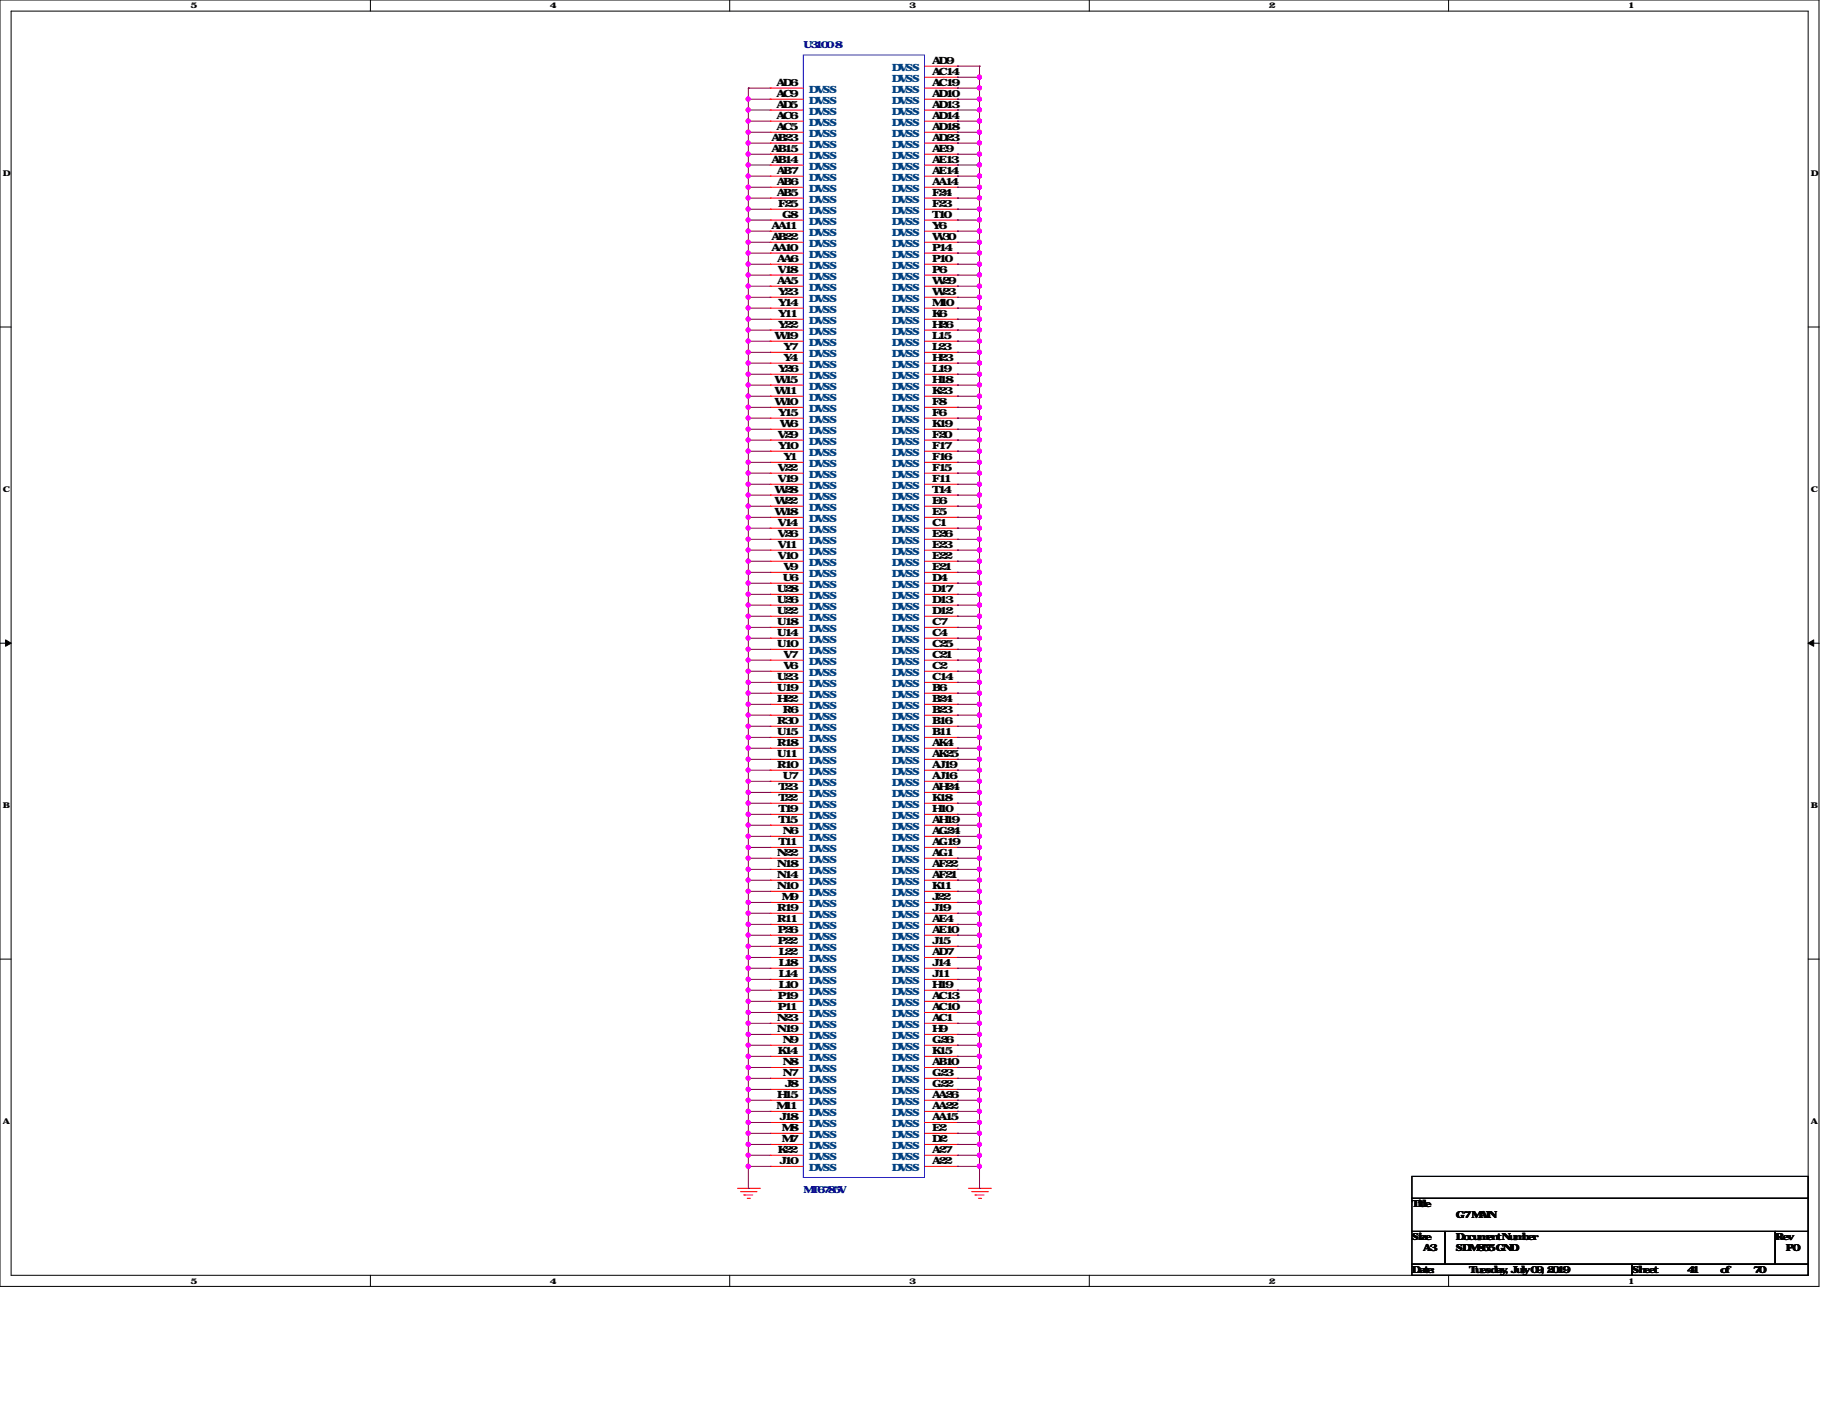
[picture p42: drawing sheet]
<svg xmlns="http://www.w3.org/2000/svg" width="279mm" height="216mm" viewBox="0 0 279 216" stroke-linecap="round" stroke-linejoin="round" font-family="sans-serif">
<defs><g id="words">
<g font-size="1.5" fill="#000080">
<text x="122.4" y="7.2">U3100-8</text>
<text x="122.4" y="181.7">MT6785V</text>
</g>
<g font-size="1.5" fill="#004080">
<text x="135.8" y="10.8">DVSS</text>
<text x="123.2" y="15.8">DVSS</text>
<text x="123.2" y="17.5">DVSS</text>
<text x="123.2" y="14.1">DVSS</text>
<text x="135.8" y="12.5">DVSS</text>
<text x="135.8" y="14.1">DVSS</text>
<text x="135.8" y="15.8">DVSS</text>
<text x="135.8" y="17.5">DVSS</text>
<text x="123.2" y="22.5">DVSS</text>
<text x="123.2" y="20.9">DVSS</text>
<text x="123.2" y="19.2">DVSS</text>
<text x="135.8" y="19.2">DVSS</text>
<text x="135.8" y="20.9">DVSS</text>
<text x="135.8" y="22.5">DVSS</text>
<text x="123.2" y="29.3">DVSS</text>
<text x="123.2" y="27.6">DVSS</text>
<text x="123.2" y="25.9">DVSS</text>
<text x="123.2" y="24.2">DVSS</text>
<text x="135.8" y="29.3">DVSS</text>
<text x="135.8" y="24.2">DVSS</text>
<text x="135.8" y="25.9">DVSS</text>
<text x="135.8" y="27.6">DVSS</text>
<text x="123.2" y="35.9">DVSS</text>
<text x="123.2" y="34.2">DVSS</text>
<text x="123.2" y="32.6">DVSS</text>
<text x="123.2" y="30.9">DVSS</text>
<text x="135.8" y="35.9">DVSS</text>
<text x="135.8" y="34.2">DVSS</text>
<text x="135.8" y="32.6">DVSS</text>
<text x="135.8" y="30.9">DVSS</text>
<text x="123.2" y="41">DVSS</text>
<text x="123.2" y="39.3">DVSS</text>
<text x="123.2" y="37.6">DVSS</text>
<text x="135.8" y="41">DVSS</text>
<text x="135.8" y="39.3">DVSS</text>
<text x="135.8" y="37.6">DVSS</text>
<text x="123.2" y="47.7">DVSS</text>
<text x="123.2" y="46">DVSS</text>
<text x="123.2" y="44.3">DVSS</text>
<text x="123.2" y="42.6">DVSS</text>
<text x="135.8" y="47.7">DVSS</text>
<text x="135.8" y="46">DVSS</text>
<text x="135.8" y="44.3">DVSS</text>
<text x="135.8" y="42.6">DVSS</text>
<text x="123.2" y="52.7">DVSS</text>
<text x="123.2" y="49.4">DVSS</text>
<text x="123.2" y="51">DVSS</text>
<text x="135.8" y="52.7">DVSS</text>
<text x="135.8" y="51">DVSS</text>
<text x="135.8" y="49.4">DVSS</text>
<text x="123.2" y="59.4">DVSS</text>
<text x="123.2" y="57.7">DVSS</text>
<text x="123.2" y="56">DVSS</text>
<text x="123.2" y="54.4">DVSS</text>
<text x="135.8" y="57.7">DVSS</text>
<text x="135.8" y="59.4">DVSS</text>
<text x="135.8" y="56">DVSS</text>
<text x="135.8" y="54.4">DVSS</text>
<text x="123.2" y="64.4">DVSS</text>
<text x="123.2" y="62.8">DVSS</text>
<text x="123.2" y="61.1">DVSS</text>
<text x="135.8" y="64.4">DVSS</text>
<text x="135.8" y="62.8">DVSS</text>
<text x="135.8" y="61.1">DVSS</text>
<text x="123.2" y="71.2">DVSS</text>
<text x="123.2" y="69.5">DVSS</text>
<text x="123.2" y="67.8">DVSS</text>
<text x="123.2" y="66.1">DVSS</text>
<text x="135.8" y="71.2">DVSS</text>
<text x="135.8" y="69.5">DVSS</text>
<text x="135.8" y="67.8">DVSS</text>
<text x="135.8" y="66.1">DVSS</text>
<text x="123.2" y="77.9">DVSS</text>
<text x="123.2" y="76.2">DVSS</text>
<text x="123.2" y="74.5">DVSS</text>
<text x="123.2" y="72.8">DVSS</text>
<text x="135.8" y="77.9">DVSS</text>
<text x="135.8" y="74.5">DVSS</text>
<text x="135.8" y="72.8">DVSS</text>
<text x="135.8" y="76.2">DVSS</text>
<text x="123.2" y="82.9">DVSS</text>
<text x="123.2" y="81.2">DVSS</text>
<text x="123.2" y="79.5">DVSS</text>
<text x="135.8" y="82.9">DVSS</text>
<text x="135.8" y="81.2">DVSS</text>
<text x="135.8" y="79.5">DVSS</text>
<text x="123.2" y="89.6">DVSS</text>
<text x="123.2" y="87.9">DVSS</text>
<text x="123.2" y="86.2">DVSS</text>
<text x="123.2" y="84.5">DVSS</text>
<text x="135.8" y="89.6">DVSS</text>
<text x="135.8" y="87.9">DVSS</text>
<text x="135.8" y="86.2">DVSS</text>
<text x="135.8" y="84.5">DVSS</text>
<text x="123.2" y="94.6">DVSS</text>
<text x="123.2" y="92.9">DVSS</text>
<text x="123.2" y="91.3">DVSS</text>
<text x="135.8" y="94.6">DVSS</text>
<text x="135.8" y="92.9">DVSS</text>
<text x="135.8" y="91.3">DVSS</text>
<text x="123.2" y="101.3">DVSS</text>
<text x="123.2" y="99.7">DVSS</text>
<text x="123.2" y="98">DVSS</text>
<text x="123.2" y="96.3">DVSS</text>
<text x="135.8" y="101.3">DVSS</text>
<text x="135.8" y="99.7">DVSS</text>
<text x="135.8" y="98">DVSS</text>
<text x="135.8" y="96.3">DVSS</text>
<text x="123.2" y="106.3">DVSS</text>
<text x="123.2" y="104.7">DVSS</text>
<text x="123.2" y="103">DVSS</text>
<text x="135.8" y="104.7">DVSS</text>
<text x="135.8" y="103">DVSS</text>
<text x="135.8" y="106.3">DVSS</text>
<text x="123.2" y="113.1">DVSS</text>
<text x="123.2" y="111.4">DVSS</text>
<text x="123.2" y="109.7">DVSS</text>
<text x="123.2" y="108">DVSS</text>
<text x="135.8" y="113.1">DVSS</text>
<text x="135.8" y="111.4">DVSS</text>
<text x="135.8" y="109.7">DVSS</text>
<text x="135.8" y="108">DVSS</text>
<text x="123.2" y="119.8">DVSS</text>
<text x="123.2" y="118.1">DVSS</text>
<text x="123.2" y="116.4">DVSS</text>
<text x="123.2" y="114.7">DVSS</text>
<text x="135.8" y="119.8">DVSS</text>
<text x="135.8" y="118.1">DVSS</text>
<text x="135.8" y="116.4">DVSS</text>
<text x="135.8" y="114.7">DVSS</text>
<text x="123.2" y="124.8">DVSS</text>
<text x="123.2" y="123.1">DVSS</text>
<text x="123.2" y="121.5">DVSS</text>
<text x="135.8" y="124.8">DVSS</text>
<text x="135.8" y="123.1">DVSS</text>
<text x="135.8" y="121.5">DVSS</text>
<text x="123.2" y="131.5">DVSS</text>
<text x="123.2" y="129.8">DVSS</text>
<text x="123.2" y="128.1">DVSS</text>
<text x="123.2" y="126.4">DVSS</text>
<text x="135.8" y="131.5">DVSS</text>
<text x="135.8" y="129.8">DVSS</text>
<text x="135.8" y="128.1">DVSS</text>
<text x="135.8" y="126.4">DVSS</text>
<text x="123.2" y="136.5">DVSS</text>
<text x="123.2" y="134.8">DVSS</text>
<text x="123.2" y="133.2">DVSS</text>
<text x="135.8" y="136.5">DVSS</text>
<text x="135.8" y="134.8">DVSS</text>
<text x="135.8" y="133.2">DVSS</text>
<text x="123.2" y="143.2">DVSS</text>
<text x="123.2" y="141.6">DVSS</text>
<text x="123.2" y="139.9">DVSS</text>
<text x="123.2" y="138.2">DVSS</text>
<text x="135.8" y="141.6">DVSS</text>
<text x="135.8" y="139.9">DVSS</text>
<text x="135.8" y="138.2">DVSS</text>
<text x="135.8" y="143.2">DVSS</text>
<text x="123.2" y="149.9">DVSS</text>
<text x="123.2" y="148.3">DVSS</text>
<text x="123.2" y="146.6">DVSS</text>
<text x="123.2" y="144.9">DVSS</text>
<text x="135.8" y="149.9">DVSS</text>
<text x="135.8" y="148.3">DVSS</text>
<text x="135.8" y="146.6">DVSS</text>
<text x="135.8" y="144.9">DVSS</text>
<text x="123.2" y="155">DVSS</text>
<text x="123.2" y="153.3">DVSS</text>
<text x="123.2" y="151.6">DVSS</text>
<text x="135.8" y="153.3">DVSS</text>
<text x="135.8" y="151.6">DVSS</text>
<text x="135.8" y="155">DVSS</text>
<text x="123.2" y="161.7">DVSS</text>
<text x="123.2" y="160">DVSS</text>
<text x="123.2" y="158.3">DVSS</text>
<text x="123.2" y="156.6">DVSS</text>
<text x="135.8" y="160">DVSS</text>
<text x="135.8" y="158.3">DVSS</text>
<text x="135.8" y="156.6">DVSS</text>
<text x="135.8" y="161.7">DVSS</text>
<text x="123.2" y="166.7">DVSS</text>
<text x="123.2" y="165">DVSS</text>
<text x="123.2" y="163.4">DVSS</text>
<text x="135.8" y="166.7">DVSS</text>
<text x="135.8" y="165">DVSS</text>
<text x="135.8" y="163.4">DVSS</text>
<text x="123.2" y="173.4">DVSS</text>
<text x="123.2" y="171.7">DVSS</text>
<text x="123.2" y="170.1">DVSS</text>
<text x="123.2" y="168.4">DVSS</text>
<text x="135.8" y="173.4">DVSS</text>
<text x="135.8" y="171.7">DVSS</text>
<text x="135.8" y="170.1">DVSS</text>
<text x="135.8" y="168.4">DVSS</text>
<text x="123.2" y="178.4">DVSS</text>
<text x="123.2" y="176.7">DVSS</text>
<text x="123.2" y="175.1">DVSS</text>
<text x="135.8" y="178.4">DVSS</text>
<text x="135.8" y="176.7">DVSS</text>
<text x="135.8" y="175.1">DVSS</text>
</g>
<g font-size="1.5">
<text x="142" y="11.4">AC14</text>
<text x="142" y="9.7">AD9</text>
<text x="118.3" y="14.7">AC9</text>
<text x="118.3" y="16.4">AD5</text>
<text x="118.3" y="13">AD6</text>
<text x="142" y="13">AC19</text>
<text x="142" y="14.7">AD10</text>
<text x="142" y="16.4">AD13</text>
<text x="117.5" y="23.1">AB15</text>
<text x="117.5" y="21.4">AB23</text>
<text x="118.3" y="19.8">AC5</text>
<text x="118.3" y="18.1">AC6</text>
<text x="142" y="18.1">AD14</text>
<text x="142" y="19.8">AD18</text>
<text x="142" y="21.4">AD23</text>
<text x="142" y="23.1">AE9</text>
<text x="117.5" y="24.8">AB14</text>
<text x="118.4" y="29.8">AB5</text>
<text x="118.4" y="28.2">AB6</text>
<text x="118.4" y="26.5">AB7</text>
<text x="142" y="29.8">F24</text>
<text x="142" y="28.2">AA14</text>
<text x="142" y="24.8">AE13</text>
<text x="142" y="26.5">AE14</text>
<text x="117.6" y="34.8">AA11</text>
<text x="118.6" y="31.5">F25</text>
<text x="119.2" y="33.1">G8</text>
<text x="142" y="34.8">Y6</text>
<text x="142" y="33.1">T10</text>
<text x="142" y="31.5">F23</text>
<text x="117.5" y="36.5">AB22</text>
<text x="117.6" y="38.2">AA10</text>
<text x="118.4" y="39.9">AA6</text>
<text x="118.5" y="41.5">V18</text>
<text x="142" y="41.5">P6</text>
<text x="142" y="39.9">P10</text>
<text x="142" y="38.2">P14</text>
<text x="142" y="36.5">W30</text>
<text x="118.4" y="43.2">AA5</text>
<text x="118.5" y="46.6">Y14</text>
<text x="118.5" y="44.9">Y23</text>
<text x="142" y="46.6">M10</text>
<text x="142" y="44.9">W23</text>
<text x="142" y="43.2">W29</text>
<text x="118" y="51.6">W19</text>
<text x="118.5" y="48.3">Y11</text>
<text x="118.5" y="49.9">Y22</text>
<text x="119.4" y="53.3">Y7</text>
<text x="142" y="51.6">L15</text>
<text x="142" y="53.3">L23</text>
<text x="142" y="49.9">H26</text>
<text x="142" y="48.3">K6</text>
<text x="118" y="60">W11</text>
<text x="118" y="58.3">W15</text>
<text x="118.5" y="56.6">Y26</text>
<text x="119.4" y="54.9">Y4</text>
<text x="142" y="60">K23</text>
<text x="142" y="56.6">L19</text>
<text x="142" y="58.3">H18</text>
<text x="142" y="54.9">H23</text>
<text x="118" y="61.7">W10</text>
<text x="118.5" y="63.3">Y15</text>
<text x="118.8" y="65">W6</text>
<text x="142" y="65">K19</text>
<text x="142" y="63.3">F6</text>
<text x="142" y="61.7">F8</text>
<text x="118.5" y="71.7">V22</text>
<text x="118.5" y="66.7">V29</text>
<text x="118.5" y="68.4">Y10</text>
<text x="119.4" y="70.1">Y1</text>
<text x="142" y="71.7">F15</text>
<text x="142" y="70.1">F16</text>
<text x="142" y="68.4">F17</text>
<text x="142" y="66.7">F20</text>
<text x="118" y="76.8">W22</text>
<text x="118" y="75.1">W28</text>
<text x="118.5" y="73.4">V19</text>
<text x="142" y="76.8">E6</text>
<text x="142" y="73.4">F11</text>
<text x="142" y="75.1">T14</text>
<text x="118" y="78.4">W18</text>
<text x="118.5" y="83.4">V11</text>
<text x="118.5" y="81.8">V26</text>
<text x="118.5" y="80.1">V14</text>
<text x="142" y="83.4">E23</text>
<text x="142" y="81.8">E26</text>
<text x="142" y="80.1">C1</text>
<text x="142" y="78.4">E5</text>
<text x="118.5" y="85.1">V10</text>
<text x="119.3" y="88.5">U6</text>
<text x="119.3" y="86.8">V9</text>
<text x="142" y="88.5">D4</text>
<text x="142" y="86.8">E21</text>
<text x="142" y="85.1">E22</text>
<text x="118.4" y="95.2">U18</text>
<text x="118.4" y="93.5">U22</text>
<text x="118.4" y="91.8">U26</text>
<text x="118.4" y="90.2">U28</text>
<text x="142" y="95.2">C7</text>
<text x="142" y="93.5">D12</text>
<text x="142" y="91.8">D13</text>
<text x="142" y="90.2">D17</text>
<text x="118.4" y="98.6">U10</text>
<text x="118.4" y="96.9">U14</text>
<text x="119.3" y="101.9">V6</text>
<text x="119.3" y="100.2">V7</text>
<text x="142" y="101.9">C2</text>
<text x="142" y="100.2">C21</text>
<text x="142" y="98.6">C25</text>
<text x="142" y="96.9">C4</text>
<text x="118.4" y="106.9">H22</text>
<text x="118.4" y="105.2">U19</text>
<text x="118.4" y="103.6">U23</text>
<text x="142" y="103.6">C14</text>
<text x="142" y="106.9">B24</text>
<text x="142" y="105.2">B6</text>
<text x="118.4" y="113.6">R18</text>
<text x="118.4" y="112">U15</text>
<text x="118.4" y="110.3">R30</text>
<text x="119.3" y="108.6">R6</text>
<text x="142" y="113.6">AK4</text>
<text x="142" y="112">B11</text>
<text x="142" y="110.3">B16</text>
<text x="142" y="108.6">B23</text>
<text x="118.4" y="117">R10</text>
<text x="118.4" y="115.3">U11</text>
<text x="119.3" y="118.7">U7</text>
<text x="142" y="118.7">AJ16</text>
<text x="142" y="117">AJ19</text>
<text x="142" y="115.3">AK25</text>
<text x="118.6" y="125.3">T15</text>
<text x="118.6" y="123.7">T19</text>
<text x="118.6" y="122">T22</text>
<text x="118.6" y="120.4">T23</text>
<text x="142" y="125.3">AH19</text>
<text x="142" y="123.7">H10</text>
<text x="142" y="122">K18</text>
<text x="142" y="120.4">AH24</text>
<text x="118.4" y="130.4">N22</text>
<text x="118.6" y="128.7">T11</text>
<text x="119.3" y="127">N6</text>
<text x="142" y="130.4">AG1</text>
<text x="142" y="128.7">AG19</text>
<text x="142" y="127">AG24</text>
<text x="118.4" y="135.4">N10</text>
<text x="118.4" y="133.7">N14</text>
<text x="118.4" y="132.1">N18</text>
<text x="119.1" y="137.1">M9</text>
<text x="142" y="137.1">J22</text>
<text x="142" y="135.4">K11</text>
<text x="142" y="133.7">AF21</text>
<text x="142" y="132.1">AF22</text>
<text x="118.4" y="140.5">R11</text>
<text x="118.4" y="138.8">R19</text>
<text x="118.5" y="143.8">P22</text>
<text x="118.5" y="142.1">P26</text>
<text x="142" y="143.8">J15</text>
<text x="142" y="140.5">AE4</text>
<text x="142" y="138.8">J19</text>
<text x="142" y="142.1">AE10</text>
<text x="118.7" y="148.8">L14</text>
<text x="118.7" y="147.1">L18</text>
<text x="118.7" y="145.5">L22</text>
<text x="142" y="148.8">J11</text>
<text x="142" y="147.1">J14</text>
<text x="142" y="145.5">AD7</text>
<text x="118.4" y="155.5">N23</text>
<text x="118.5" y="153.9">P11</text>
<text x="118.5" y="152.2">P19</text>
<text x="118.7" y="150.5">L10</text>
<text x="142" y="155.5">AC1</text>
<text x="142" y="152.2">AC13</text>
<text x="142" y="150.5">H19</text>
<text x="142" y="153.9">AC10</text>
<text x="118.4" y="157.2">N19</text>
<text x="118.5" y="160.6">K14</text>
<text x="119.3" y="158.9">N9</text>
<text x="142" y="158.9">G26</text>
<text x="142" y="157.2">H9</text>
<text x="142" y="160.6">K15</text>
<text x="118.4" y="167.3">H15</text>
<text x="119.3" y="163.9">N7</text>
<text x="119.3" y="162.3">N8</text>
<text x="119.6" y="165.6">J8</text>
<text x="142" y="167.3">AA26</text>
<text x="142" y="165.6">G22</text>
<text x="142" y="163.9">G23</text>
<text x="142" y="162.3">AB10</text>
<text x="118.3" y="169">M11</text>
<text x="118.7" y="170.6">J18</text>
<text x="119.1" y="174">M7</text>
<text x="119.1" y="172.3">M8</text>
<text x="142" y="174">D2</text>
<text x="142" y="172.3">E2</text>
<text x="142" y="170.6">AA15</text>
<text x="142" y="169">AA22</text>
<text x="118.5" y="175.6">K22</text>
<text x="118.7" y="177.3">J10</text>
<text x="142" y="177.3">A22</text>
<text x="142" y="175.6">A27</text>
<text x="215.1" y="183.9">Title</text>
<text x="221.8" y="185.6">G7 MAIN</text>
<text x="215.1" y="189">Size</text>
<text x="216.8" y="190.6">A3</text>
<text x="221.8" y="190.6">SDM855 GND</text>
<text x="221.8" y="189">Document Number</text>
<text x="270.4" y="189">Rev</text>
<text x="272.1" y="190.6">P0</text>
<text x="215.1" y="194">Date:</text>
<text x="223.8" y="194">Tuesday, July 09, 2019</text>
<text x="248.6" y="194">Sheet</text>
<text x="257" y="194">41</text>
<text x="262" y="194">of</text>
<text x="267.1" y="194">70</text>
</g>
<g font-size="1.2">
<text x="29" y="1.3">5</text>
<text x="83.8" y="1.3">4</text>
<text x="138.5" y="1.3">3</text>
<text x="193.3" y="1.3">2</text>
<text x="248" y="1.3">1</text>
<text x=".4" y="26.8">D</text>
<text x="275.9" y="26.8">D</text>
<text x=".4" y="75">C</text>
<text x="275.9" y="75">C</text>
<text x=".4" y="123.1">B</text>
<text x="275.9" y="123.1">B</text>
<text x=".4" y="171.3">A</text>
<text x="275.9" y="171.3">A</text>
<text x="29" y="195.6">5</text>
<text x="83.8" y="195.6">4</text>
<text x="138.5" y="195.6">3</text>
<text x="193.3" y="195.6">2</text>
<text x="248" y="195.6">1</text>
</g>
</g></defs>
<path d="M0 0h277.1v196h-277.1zM1.7 1.7h273.8v192.6h-273.8z" fill="none" stroke="#000" stroke-width=".15"/>
<g fill="#fff">
<path d="M29 .2h.7v1.3h-.7z"/>
<path d="M29 194.5h.7v1.3h-.7z"/>
</g>
<path d="M56.4 0v1.7M56.4 194.3v1.7" fill="none" stroke="#000" stroke-width=".15"/>
<g fill="#fff">
<path d="M83.8 .2h.6v1.3h-.6z"/>
<path d="M83.8 194.5h.6v1.3h-.6z"/>
</g>
<path d="M111.2 0v1.7M111.2 194.3v1.7" fill="none" stroke="#000" stroke-width=".15"/>
<g fill="#fff">
<path d="M138.5 .2h.6v1.3h-.6z"/>
<path d="M138.5 194.5h.6v1.3h-.6z"/>
</g>
<path d="M165.9 0v1.7M165.9 194.3v1.7" fill="none" stroke="#000" stroke-width=".15"/>
<g fill="#fff">
<path d="M193.3 .2h.6v1.3h-.6z"/>
<path d="M193.3 194.5h.6v1.3h-.6z"/>
</g>
<path d="M220.7 0v1.7M220.7 194.3v1.7" fill="none" stroke="#000" stroke-width=".15"/>
<g fill="#fff">
<path d="M248 .2h.7v1.3h-.7z"/>
<path d="M248 194.5h.7v1.3h-.7z"/>
<path d="M.4 25.7h.9v1.4h-.9z"/>
<path d="M275.9 25.7h.8v1.4h-.8z"/>
<path d="M.4 73.9h.9v1.3h-.9z"/>
<path d="M275.9 73.9h.8v1.3h-.8z"/>
</g>
<path d="M0 49.8h1.7M275.5 49.8h1.7" fill="none" stroke="#000" stroke-width=".15"/>
<g fill="#fff">
<path d="M.4 122h.8v1.4h-.8z"/>
<path d="M275.9 122h.7v1.4h-.7z"/>
</g>
<path d="M0 98h1.7M275.5 98h1.7" fill="none" stroke="#000" stroke-width=".15"/>
<path d="M.8 97.5l.9 .5-.9 .5zM275.5 98l.8-.5v1z" fill="#000" stroke="#000" stroke-width=".15"/>
<g fill="#fff">
<path d="M.4 170.2h.8v1.3h-.8z"/>
<path d="M275.9 170.2h.7v1.3h-.7z"/>
</g>
<path d="M0 146.1h1.7M275.5 146.1h1.7M215.1 179.2h60.4v3.4h-60.4zM215.1 182.6h60.4v5h-60.4zM215.1 187.6h5v5h-5zM215.1 192.6h33.5v1.7h-33.5zM220.1 187.6h50.3v5h-50.3zM248.6 192.6h26.9v1.7h-26.9zM270.4 187.6h5.1v5h-5.1z" fill="none" stroke="#000" stroke-width=".15"/>
<g fill="none" stroke="#f00" stroke-width=".15">
<path d="M117.3 18.5h.1M117.3 15.1h.1M117.3 16.8h.1M117.3 13.4h.1M117.3 18.5h5.1M117.3 15.1h5.1M117.3 13.4h5.1M117.3 16.8h5.1M140.8 18.5h5.1M140.8 15.1h5.1M140.8 11.8h5.1M140.8 13.4h5.1"/>
<path d="M140.8 16.8h5.1M140.8 10.1h5.1M145.9 11.8h.1M145.9 13.4h.1M145.9 10.1h.1M145.9 15.1h.1M145.9 16.8h.1M145.9 18.5h.1M117.3 38.6h.1M117.3 36.9h.1M117.3 35.2h.1M117.3 33.5h.1"/>
<path d="M117.3 31.9h.1M117.3 30.2h.1M117.3 28.5h.1M117.3 26.8h.1M117.3 25.1h.1M117.3 23.5h.1M117.3 21.8h.1M117.3 20.2h.1M117.3 38.6h5.1M117.3 36.9h5.1M117.3 35.2h5.1M117.3 33.5h5.1"/>
<path d="M117.3 31.9h5.1M117.3 30.2h5.1M117.3 28.5h5.1M117.3 26.8h5.1M117.3 25.1h5.1M117.3 23.5h5.1M117.3 21.8h5.1M117.3 20.2h5.1M140.8 38.6h5.1M140.8 36.9h5.1M140.8 35.2h5.1M140.8 33.5h5.1"/>
<path d="M140.8 31.9h5.1M140.8 30.2h5.1M140.8 28.5h5.1M140.8 26.8h5.1M140.8 25.1h5.1M140.8 23.5h5.1M140.8 21.8h5.1M140.8 20.2h5.1M145.9 38.6h.1M145.9 36.9h.1M145.9 35.2h.1M145.9 33.5h.1"/>
<path d="M145.9 31.9h.1M145.9 30.2h.1M145.9 28.5h.1M145.9 20.2h.1M145.9 21.8h.1M145.9 23.5h.1M145.9 25.1h.1M145.9 26.8h.1M117.3 58.7h.1M117.3 57h.1M117.3 55.3h.1M117.3 53.7h.1"/>
<path d="M117.3 52h.1M117.3 48.6h.1M117.3 46.9h.1M117.3 45.3h.1M117.3 43.6h.1M117.3 41.9h.1M117.3 40.3h.1M117.3 50.3h.1M117.3 52h5.1M117.3 57h5.1M117.3 58.7h5.1M117.3 55.3h5.1"/>
<path d="M117.3 53.7h5.1M117.3 50.3h5.1M117.3 48.6h5.1M117.3 46.9h5.1M117.3 45.3h5.1M117.3 43.6h5.1M117.3 41.9h5.1M117.3 40.3h5.1M140.8 52h5.1M140.8 57h5.1M140.8 58.7h5.1M140.8 55.3h5.1"/>
<path d="M140.8 53.7h5.1M140.8 50.3h5.1M140.8 48.6h5.1M140.8 46.9h5.1M140.8 45.3h5.1M140.8 43.6h5.1M140.8 41.9h5.1M140.8 40.3h5.1M145.9 52h.1M145.9 57h.1M145.9 58.7h.1M145.9 55.3h.1"/>
<path d="M145.9 53.7h.1M145.9 50.3h.1M145.9 48.6h.1M145.9 46.9h.1M145.9 45.3h.1M145.9 43.6h.1M145.9 41.9h.1M145.9 40.3h.1M117.3 78.8h.1M117.3 77.1h.1M117.3 75.4h.1M117.3 73.8h.1"/>
<path d="M117.3 72.1h.1M117.3 70.4h.1M117.3 68.7h.1M117.3 67.1h.1M117.3 65.4h.1M117.3 63.7h.1M117.3 62.1h.1M117.3 60.4h.1M117.3 78.8h5.1M117.3 77.1h5.1M117.3 73.8h5.1M117.3 72.1h5.1"/>
<path d="M117.3 70.4h5.1M117.3 68.7h5.1M117.3 67.1h5.1M117.3 65.4h5.1M117.3 63.7h5.1M117.3 62.1h5.1M117.3 60.4h5.1M117.3 75.4h5.1M140.8 78.8h5.1M140.8 77.1h5.1M140.8 73.8h5.1M140.8 72.1h5.1"/>
<path d="M140.8 70.4h5.1M140.8 68.7h5.1M140.8 67.1h5.1M140.8 65.4h5.1M140.8 63.7h5.1M140.8 62.1h5.1M140.8 60.4h5.1M140.8 75.4h5.1M145.9 78.8h.1M145.9 77.1h.1M145.9 73.8h.1M145.9 72.1h.1"/>
<path d="M145.9 70.4h.1M145.9 68.7h.1M145.9 67.1h.1M145.9 65.4h.1M145.9 63.7h.1M145.9 62.1h.1M145.9 60.4h.1M145.9 75.4h.1M117.3 98.9h.1M117.3 97.2h.1M117.3 95.6h.1M117.3 93.9h.1"/>
<path d="M117.3 92.2h.1M117.3 90.6h.1M117.3 88.9h.1M117.3 87.2h.1M117.3 85.5h.1M117.3 83.8h.1M117.3 82.2h.1M117.3 80.5h.1M117.3 98.9h5.1M117.3 97.2h5.1M117.3 95.6h5.1M117.3 93.9h5.1"/>
<path d="M117.3 92.2h5.1M117.3 90.6h5.1M117.3 88.9h5.1M117.3 87.2h5.1M117.3 85.5h5.1M117.3 83.8h5.1M117.3 82.2h5.1M117.3 80.5h5.1M140.8 98.9h5.1M140.8 97.2h5.1M140.8 95.6h5.1M140.8 93.9h5.1"/>
<path d="M140.8 92.2h5.1M140.8 90.6h5.1M140.8 88.9h5.1M140.8 87.2h5.1M140.8 85.5h5.1M140.8 83.8h5.1M140.8 82.2h5.1M140.8 80.5h5.1M145.9 98.9h.1M145.9 97.2h.1M145.9 95.6h.1M145.9 93.9h.1"/>
<path d="M145.9 92.2h.1M145.9 90.6h.1M145.9 88.9h.1M145.9 87.2h.1M145.9 85.5h.1M145.9 83.8h.1M145.9 82.2h.1M145.9 80.5h.1M117.3 119h.1M117.3 117.3h.1M117.3 115.7h.1M117.3 114h.1"/>
<path d="M117.3 112.4h.1M117.3 110.7h.1M117.3 109h.1M117.3 107.3h.1M117.3 105.6h.1M117.3 104h.1M117.3 102.3h.1M117.3 100.6h.1M117.3 104h5.1M117.3 102.3h5.1M117.3 100.6h5.1M117.3 119h5.1"/>
<path d="M117.3 117.3h5.1M117.3 115.7h5.1M117.3 114h5.1M117.3 112.4h5.1M117.3 110.7h5.1M117.3 109h5.1M117.3 107.3h5.1M117.3 105.6h5.1M140.8 104h5.1M140.8 102.3h5.1M140.8 100.6h5.1M140.8 119h5.1"/>
<path d="M140.8 117.3h5.1M140.8 115.7h5.1M140.8 114h5.1M140.8 112.4h5.1M140.8 110.7h5.1M140.8 109h5.1M140.8 107.3h5.1M140.8 105.6h5.1M145.9 104h.1M145.9 102.3h.1M145.9 100.6h.1M145.9 119h.1"/>
<path d="M145.9 117.3h.1M145.9 115.7h.1M145.9 114h.1M145.9 112.4h.1M145.9 110.7h.1M145.9 109h.1M145.9 107.3h.1M145.9 105.6h.1M117.3 139.1h.1M117.3 137.5h.1M117.3 135.8h.1M117.3 134.1h.1"/>
<path d="M117.3 132.5h.1M117.3 130.8h.1M117.3 129.1h.1M117.3 127.4h.1M117.3 125.7h.1M117.3 124.1h.1M117.3 122.4h.1M117.3 120.7h.1M117.3 139.1h5.1M117.3 137.5h5.1M117.3 135.8h5.1M117.3 134.1h5.1"/>
<path d="M117.3 132.5h5.1M117.3 130.8h5.1M117.3 129.1h5.1M117.3 127.4h5.1M117.3 125.7h5.1M117.3 124.1h5.1M117.3 122.4h5.1M117.3 120.7h5.1M140.8 139.1h5.1M140.8 137.5h5.1M140.8 135.8h5.1M140.8 134.1h5.1"/>
<path d="M140.8 132.5h5.1M140.8 130.8h5.1M140.8 129.1h5.1M140.8 127.4h5.1M140.8 125.7h5.1M140.8 124.1h5.1M140.8 122.4h5.1M140.8 120.7h5.1M145.9 139.1h.1M145.9 137.5h.1M145.9 135.8h.1M145.9 134.1h.1"/>
<path d="M145.9 132.5h.1M145.9 130.8h.1M145.9 129.1h.1M145.9 127.4h.1M145.9 125.7h.1M145.9 124.1h.1M145.9 122.4h.1M145.9 120.7h.1M117.3 159.3h.1M117.3 157.6h.1M117.3 155.9h.1M117.3 154.3h.1"/>
<path d="M117.3 152.6h.1M117.3 150.9h.1M117.3 149.2h.1M117.3 147.5h.1M117.3 145.9h.1M117.3 144.2h.1M117.3 142.5h.1M117.3 140.8h.1M117.3 159.3h5.1M117.3 157.6h5.1M117.3 155.9h5.1M117.3 152.6h5.1"/>
<path d="M117.3 150.9h5.1M117.3 149.2h5.1M117.3 147.5h5.1M117.3 145.9h5.1M117.3 144.2h5.1M117.3 140.8h5.1M117.3 154.3h5.1M117.3 142.5h5.1M140.8 159.3h5.1M140.8 157.6h5.1M140.8 155.9h5.1M140.8 152.6h5.1"/>
<path d="M140.8 150.9h5.1M140.8 149.2h5.1M140.8 147.5h5.1M140.8 145.9h5.1M140.8 144.2h5.1M140.8 140.8h5.1M140.8 154.3h5.1M140.8 142.5h5.1M145.9 159.3h.1M145.9 157.6h.1M145.9 155.9h.1M145.9 152.6h.1"/>
<path d="M145.9 150.9h.1M145.9 149.2h.1M145.9 147.5h.1M145.9 145.9h.1M145.9 144.2h.1M145.9 140.8h.1M145.9 154.3h.1M145.9 142.5h.1M117.3 177.7h.1M117.3 176h.1M117.3 174.4h.1M117.3 172.7h.1"/>
<path d="M117.3 171h.1M117.3 169.3h.1M117.3 167.6h.1M117.3 166h.1M117.3 164.3h.1M117.3 162.6h.1M117.3 161h.1M117.3 177.7h5.1M117.3 176h5.1M117.3 174.4h5.1M117.3 172.7h5.1M117.3 171h5.1"/>
<path d="M117.3 169.3h5.1M117.3 167.6h5.1M117.3 166h5.1M117.3 164.3h5.1M117.3 162.6h5.1M117.3 161h5.1M140.8 177.7h5.1M140.8 176h5.1M140.8 174.4h5.1M140.8 172.7h5.1M140.8 171h5.1M140.8 169.3h5.1"/>
<path d="M140.8 167.6h5.1M140.8 166h5.1M140.8 164.3h5.1M140.8 162.6h5.1M140.8 161h5.1M145.9 177.7h.1M145.9 176h.1M145.9 174.4h.1M145.9 172.7h.1M145.9 171h.1M145.9 169.3h.1M145.9 167.6h.1"/>
<path d="M145.9 166h.1M145.9 164.3h.1M145.9 162.6h.1M145.9 161h.1M112.4 181.1h3.3M112.8 181.6h2.4M113.3 182.1h.1M113.3 182.1h1.4M113.8 182.6h.4M114.2 182.6h.1M115.2 181.6h.1M115.7 181.1h.1"/>
<path d="M147.5 181.1h3.4M148 181.6h2.4M148.5 182.1h.1M148.5 182.1h1.4M149.1 182.6h.3M149.4 182.6h.1M150.4 181.6h.1M150.9 181.1h.1"/>
</g>
<path d="M122.4 8.4h18.4v171h-18.4z" fill="none" stroke="#00f" stroke-width=".15"/>
<g fill="none" stroke="#800040" stroke-width=".15">
<path d="M114 18.5h.1M114 16.8h.1M114 15.1h.1M114 13.4h.1M114 13.4v167.7M114 18.5h3.3M114 16.8h3.3M114 15.1h3.3M114 13.4h3.3M145.9 18.5h.1M145.9 16.8h.1M145.9 15.1h.1"/>
<path d="M145.9 13.4h.1M145.9 11.8h.1M145.9 10.1h.1M145.9 18.5h3.3M145.9 16.8h3.3M145.9 15.1h3.3M145.9 13.4h3.3M145.9 11.8h3.3M145.9 10.1h3.3M149.2 18.5h.1M149.2 16.8h.1M149.2 15.1h.1"/>
<path d="M149.2 13.4h.1M149.2 11.8h.1M149.2 10.1h.1M149.2 10.1v171M114 38.6h.1M114 36.9h.1M114 35.2h.1M114 33.5h.1M114 31.9h.1M114 30.2h.1M114 28.5h.1M114 26.8h.1"/>
<path d="M114 25.1h.1M114 23.5h.1M114 21.8h.1M114 20.2h.1M114 38.6h3.3M114 36.9h3.3M114 35.2h3.3M114 33.5h3.3M114 31.9h3.3M114 30.2h3.3M114 28.5h3.3M114 26.8h3.3"/>
<path d="M114 25.1h3.3M114 23.5h3.3M114 21.8h3.3M114 20.2h3.3M145.9 38.6h.1M145.9 36.9h.1M145.9 35.2h.1M145.9 33.5h.1M145.9 31.9h.1M145.9 30.2h.1M145.9 28.5h.1M145.9 26.8h.1"/>
<path d="M145.9 25.1h.1M145.9 23.5h.1M145.9 21.8h.1M145.9 20.2h.1M145.9 38.6h3.3M145.9 36.9h3.3M145.9 35.2h3.3M145.9 33.5h3.3M145.9 31.9h3.3M145.9 30.2h3.3M145.9 28.5h3.3M145.9 26.8h3.3"/>
<path d="M145.9 25.1h3.3M145.9 23.5h3.3M145.9 21.8h3.3M145.9 20.2h3.3M149.2 38.6h.1M149.2 36.9h.1M149.2 35.2h.1M149.2 33.5h.1M149.2 31.9h.1M149.2 30.2h.1M149.2 28.5h.1M149.2 26.8h.1"/>
<path d="M149.2 25.1h.1M149.2 23.5h.1M149.2 21.8h.1M149.2 20.2h.1M114 58.7h.1M114 57h.1M114 55.3h.1M114 53.7h.1M114 52h.1M114 50.3h.1M114 48.6h.1M114 46.9h.1"/>
<path d="M114 45.3h.1M114 43.6h.1M114 41.9h.1M114 40.3h.1M114 58.7h3.3M114 57h3.3M114 55.3h3.3M114 53.7h3.3M114 52h3.3M114 50.3h3.3M114 48.6h3.3M114 46.9h3.3"/>
<path d="M114 45.3h3.3M114 43.6h3.3M114 41.9h3.3M114 40.3h3.3M145.9 58.7h.1M145.9 57h.1M145.9 55.3h.1M145.9 53.7h.1M145.9 52h.1M145.9 50.3h.1M145.9 48.6h.1M145.9 46.9h.1"/>
<path d="M145.9 45.3h.1M145.9 43.6h.1M145.9 41.9h.1M145.9 40.3h.1M145.9 58.7h3.3M145.9 57h3.3M145.9 55.3h3.3M145.9 53.7h3.3M145.9 52h3.3M145.9 50.3h3.3M145.9 48.6h3.3M145.9 46.9h3.3"/>
<path d="M145.9 45.3h3.3M145.9 43.6h3.3M145.9 41.9h3.3M145.9 40.3h3.3M149.2 58.7h.1M149.2 57h.1M149.2 55.3h.1M149.2 53.7h.1M149.2 52h.1M149.2 50.3h.1M149.2 48.6h.1M149.2 46.9h.1"/>
<path d="M149.2 45.3h.1M149.2 43.6h.1M149.2 41.9h.1M149.2 40.3h.1M114 78.8h.1M114 77.1h.1M114 75.4h.1M114 73.8h.1M114 72.1h.1M114 70.4h.1M114 68.7h.1M114 67.1h.1"/>
<path d="M114 65.4h.1M114 63.7h.1M114 62.1h.1M114 60.4h.1M114 78.8h3.3M114 77.1h3.3M114 75.4h3.3M114 73.8h3.3M114 72.1h3.3M114 70.4h3.3M114 68.7h3.3M114 67.1h3.3"/>
<path d="M114 65.4h3.3M114 63.7h3.3M114 62.1h3.3M114 60.4h3.3M145.9 78.8h.1M145.9 77.1h.1M145.9 75.4h.1M145.9 73.8h.1M145.9 72.1h.1M145.9 70.4h.1M145.9 68.7h.1M145.9 67.1h.1"/>
<path d="M145.9 65.4h.1M145.9 63.7h.1M145.9 62.1h.1M145.9 60.4h.1M145.9 78.8h3.3M145.9 77.1h3.3M145.9 75.4h3.3M145.9 73.8h3.3M145.9 72.1h3.3M145.9 70.4h3.3M145.9 68.7h3.3M145.9 67.1h3.3"/>
<path d="M145.9 65.4h3.3M145.9 63.7h3.3M145.9 62.1h3.3M145.9 60.4h3.3M149.2 78.8h.1M149.2 77.1h.1M149.2 75.4h.1M149.2 73.8h.1M149.2 72.1h.1M149.2 70.4h.1M149.2 68.7h.1M149.2 67.1h.1"/>
<path d="M149.2 65.4h.1M149.2 63.7h.1M149.2 62.1h.1M149.2 60.4h.1M114 98.9h.1M114 97.2h.1M114 95.6h.1M114 93.9h.1M114 92.2h.1M114 90.6h.1M114 88.9h.1M114 87.2h.1"/>
<path d="M114 85.5h.1M114 83.8h.1M114 82.2h.1M114 80.5h.1M114 98.9h3.3M114 97.2h3.3M114 95.6h3.3M114 93.9h3.3M114 92.2h3.3M114 90.6h3.3M114 88.9h3.3M114 87.2h3.3"/>
<path d="M114 85.5h3.3M114 83.8h3.3M114 82.2h3.3M114 80.5h3.3M145.9 98.9h.1M145.9 97.2h.1M145.9 95.6h.1M145.9 93.9h.1M145.9 92.2h.1M145.9 90.6h.1M145.9 88.9h.1M145.9 87.2h.1"/>
<path d="M145.9 85.5h.1M145.9 83.8h.1M145.9 82.2h.1M145.9 80.5h.1M145.9 98.9h3.3M145.9 97.2h3.3M145.9 95.6h3.3M145.9 93.9h3.3M145.9 92.2h3.3M145.9 90.6h3.3M145.9 88.9h3.3M145.9 87.2h3.3"/>
<path d="M145.9 85.5h3.3M145.9 83.8h3.3M145.9 82.2h3.3M145.9 80.5h3.3M149.2 98.9h.1M149.2 97.2h.1M149.2 95.6h.1M149.2 93.9h.1M149.2 92.2h.1M149.2 90.6h.1M149.2 88.9h.1M149.2 87.2h.1"/>
<path d="M149.2 85.5h.1M149.2 83.8h.1M149.2 82.2h.1M149.2 80.5h.1M114 119h.1M114 117.3h.1M114 115.7h.1M114 114h.1M114 112.4h.1M114 110.7h.1M114 109h.1M114 107.3h.1"/>
<path d="M114 105.6h.1M114 104h.1M114 102.3h.1M114 100.6h.1M114 119h3.3M114 117.3h3.3M114 115.7h3.3M114 114h3.3M114 112.4h3.3M114 110.7h3.3M114 109h3.3M114 107.3h3.3"/>
<path d="M114 105.6h3.3M114 104h3.3M114 102.3h3.3M114 100.6h3.3M145.9 119h.1M145.9 117.3h.1M145.9 115.7h.1M145.9 114h.1M145.9 112.4h.1M145.9 110.7h.1M145.9 109h.1M145.9 107.3h.1"/>
<path d="M145.9 105.6h.1M145.9 104h.1M145.9 102.3h.1M145.9 100.6h.1M145.9 119h3.3M145.9 117.3h3.3M145.9 115.7h3.3M145.9 114h3.3M145.9 112.4h3.3M145.9 110.7h3.3M145.9 109h3.3M145.9 107.3h3.3"/>
<path d="M145.9 105.6h3.3M145.9 104h3.3M145.9 102.3h3.3M145.9 100.6h3.3M149.2 119h.1M149.2 117.3h.1M149.2 115.7h.1M149.2 114h.1M149.2 112.4h.1M149.2 110.7h.1M149.2 109h.1M149.2 107.3h.1"/>
<path d="M149.2 105.6h.1M149.2 104h.1M149.2 102.3h.1M149.2 100.6h.1M114 139.1h.1M114 137.5h.1M114 135.8h.1M114 134.1h.1M114 132.5h.1M114 130.8h.1M114 129.1h.1M114 127.4h.1"/>
<path d="M114 125.7h.1M114 124.1h.1M114 122.4h.1M114 120.7h.1M114 139.1h3.3M114 137.5h3.3M114 135.8h3.3M114 134.1h3.3M114 132.5h3.3M114 130.8h3.3M114 129.1h3.3M114 127.4h3.3"/>
<path d="M114 125.7h3.3M114 124.1h3.3M114 122.4h3.3M114 120.7h3.3M145.9 139.1h.1M145.9 137.5h.1M145.9 135.8h.1M145.9 134.1h.1M145.9 132.5h.1M145.9 130.8h.1M145.9 129.1h.1M145.9 127.4h.1"/>
<path d="M145.9 125.7h.1M145.9 124.1h.1M145.9 122.4h.1M145.9 120.7h.1M145.9 139.1h3.3M145.9 137.5h3.3M145.9 135.8h3.3M145.9 134.1h3.3M145.9 132.5h3.3M145.9 130.8h3.3M145.9 129.1h3.3M145.9 127.4h3.3"/>
<path d="M145.9 125.7h3.3M145.9 124.1h3.3M145.9 122.4h3.3M145.9 120.7h3.3M149.2 139.1h.1M149.2 137.5h.1M149.2 135.8h.1M149.2 134.1h.1M149.2 132.5h.1M149.2 130.8h.1M149.2 129.1h.1M149.2 127.4h.1"/>
<path d="M149.2 125.7h.1M149.2 124.1h.1M149.2 122.4h.1M149.2 120.7h.1M114 159.3h.1M114 157.6h.1M114 155.9h.1M114 154.3h.1M114 152.6h.1M114 150.9h.1M114 149.2h.1M114 147.5h.1"/>
<path d="M114 145.9h.1M114 144.2h.1M114 142.5h.1M114 140.8h.1M114 159.3h3.3M114 157.6h3.3M114 155.9h3.3M114 154.3h3.3M114 152.6h3.3M114 150.9h3.3M114 149.2h3.3M114 147.5h3.3"/>
<path d="M114 145.9h3.3M114 144.2h3.3M114 142.5h3.3M114 140.8h3.3M145.9 159.3h.1M145.9 157.6h.1M145.9 155.9h.1M145.9 154.3h.1M145.9 152.6h.1M145.9 150.9h.1M145.9 149.2h.1M145.9 147.5h.1"/>
<path d="M145.9 145.9h.1M145.9 144.2h.1M145.9 142.5h.1M145.9 140.8h.1M145.9 159.3h3.3M145.9 157.6h3.3M145.9 155.9h3.3M145.9 154.3h3.3M145.9 152.6h3.3M145.9 150.9h3.3M145.9 149.2h3.3M145.9 147.5h3.3"/>
<path d="M145.9 145.9h3.3M145.9 144.2h3.3M145.9 142.5h3.3M145.9 140.8h3.3M149.2 159.3h.1M149.2 157.6h.1M149.2 155.9h.1M149.2 154.3h.1M149.2 152.6h.1M149.2 150.9h.1M149.2 149.2h.1M149.2 147.5h.1"/>
<path d="M149.2 145.9h.1M149.2 144.2h.1M149.2 142.5h.1M149.2 140.8h.1M114 177.7h.1M114 176h.1M114 174.4h.1M114 172.7h.1M114 171h.1M114 169.3h.1M114 167.6h.1M114 166h.1"/>
<path d="M114 164.3h.1M114 162.6h.1M114 161h.1M114 177.7h3.3M114 176h3.3M114 174.4h3.3M114 172.7h3.3M114 171h3.3M114 169.3h3.3M114 167.6h3.3M114 166h3.3M114 164.3h3.3"/>
<path d="M114 162.6h3.3M114 161h3.3M145.9 177.7h.1M145.9 176h.1M145.9 174.4h.1M145.9 172.7h.1M145.9 171h.1M145.9 169.3h.1M145.9 167.6h.1M145.9 166h.1M145.9 164.3h.1M145.9 162.6h.1"/>
<path d="M145.9 161h.1M145.9 177.7h3.3M145.9 176h3.3M145.9 174.4h3.3M145.9 172.7h3.3M145.9 171h3.3M145.9 169.3h3.3M145.9 167.6h3.3M145.9 166h3.3M145.9 164.3h3.3M145.9 162.6h3.3M145.9 161h3.3"/>
<path d="M149.2 176h.1M149.2 174.4h.1M149.2 172.7h.1M149.2 171h.1M149.2 169.3h.1M149.2 167.6h.1M149.2 166h.1M149.2 164.3h.1M149.2 162.6h.1M149.2 161h.1M114 181.1h.1M149.2 181.1h.1"/>
</g>
<g fill="#f0f" stroke="#f0f" stroke-width=".15">
<circle cx="149.2" cy="177.7" r=".32"/>
<circle cx="114" cy="177.7" r=".32"/>
<circle cx="149.2" cy="176" r=".32"/>
<circle cx="114" cy="176" r=".32"/>
<circle cx="149.2" cy="174.3" r=".32"/>
<circle cx="149.2" cy="172.7" r=".32"/>
<circle cx="114" cy="174.3" r=".32"/>
<circle cx="114" cy="172.7" r=".32"/>
<circle cx="114" cy="171" r=".32"/>
<circle cx="149.2" cy="171" r=".32"/>
<circle cx="149.2" cy="169.3" r=".32"/>
<circle cx="149.2" cy="167.6" r=".32"/>
<circle cx="114" cy="169.3" r=".32"/>
<circle cx="114" cy="167.6" r=".32"/>
<circle cx="114" cy="166" r=".32"/>
<circle cx="149.2" cy="166" r=".32"/>
<circle cx="149.2" cy="164.3" r=".32"/>
<circle cx="114" cy="164.3" r=".32"/>
<circle cx="114" cy="162.6" r=".32"/>
<circle cx="149.2" cy="162.6" r=".32"/>
<circle cx="149.2" cy="160.9" r=".32"/>
<circle cx="149.2" cy="159.2" r=".32"/>
<circle cx="114" cy="160.9" r=".32"/>
<circle cx="114" cy="159.2" r=".32"/>
<circle cx="149.2" cy="157.6" r=".32"/>
<circle cx="149.2" cy="155.9" r=".32"/>
<circle cx="114" cy="157.6" r=".32"/>
<circle cx="114" cy="155.9" r=".32"/>
<circle cx="149.2" cy="154.2" r=".32"/>
<circle cx="114" cy="154.2" r=".32"/>
<circle cx="114" cy="152.5" r=".32"/>
<circle cx="149.2" cy="152.5" r=".32"/>
<circle cx="149.2" cy="150.9" r=".32"/>
<circle cx="114" cy="150.9" r=".32"/>
<circle cx="149.2" cy="149.2" r=".32"/>
<circle cx="149.2" cy="147.5" r=".32"/>
<circle cx="114" cy="149.2" r=".32"/>
<circle cx="114" cy="147.5" r=".32"/>
<circle cx="149.2" cy="145.9" r=".32"/>
<circle cx="114" cy="145.9" r=".32"/>
<circle cx="149.2" cy="144.2" r=".32"/>
<circle cx="114" cy="144.2" r=".32"/>
<circle cx="149.2" cy="142.5" r=".32"/>
<circle cx="114" cy="142.5" r=".32"/>
<circle cx="114" cy="140.8" r=".32"/>
<circle cx="149.2" cy="140.8" r=".32"/>
<circle cx="149.2" cy="139.1" r=".32"/>
<circle cx="114" cy="139.1" r=".32"/>
<circle cx="149.2" cy="137.5" r=".32"/>
<circle cx="149.2" cy="135.8" r=".32"/>
<circle cx="114" cy="137.5" r=".32"/>
<circle cx="114" cy="135.8" r=".32"/>
<circle cx="149.2" cy="134.1" r=".32"/>
<circle cx="149.2" cy="132.4" r=".32"/>
<circle cx="114" cy="134.1" r=".32"/>
<circle cx="114" cy="132.4" r=".32"/>
<circle cx="149.2" cy="130.7" r=".32"/>
<circle cx="114" cy="130.7" r=".32"/>
<circle cx="149.2" cy="129.1" r=".32"/>
<circle cx="114" cy="129.1" r=".32"/>
<circle cx="149.2" cy="127.4" r=".32"/>
<circle cx="114" cy="127.4" r=".32"/>
<circle cx="114" cy="125.7" r=".32"/>
<circle cx="149.2" cy="125.7" r=".32"/>
<circle cx="149.2" cy="124.1" r=".32"/>
<circle cx="149.2" cy="122.4" r=".32"/>
<circle cx="114" cy="124.1" r=".32"/>
<circle cx="114" cy="122.4" r=".32"/>
<circle cx="149.2" cy="120.7" r=".32"/>
<circle cx="114" cy="120.7" r=".32"/>
<circle cx="149.2" cy="119" r=".32"/>
<circle cx="149.2" cy="117.3" r=".32"/>
<circle cx="114" cy="119" r=".32"/>
<circle cx="114" cy="117.3" r=".32"/>
<circle cx="114" cy="115.7" r=".32"/>
<circle cx="149.2" cy="115.7" r=".32"/>
<circle cx="149.2" cy="114" r=".32"/>
<circle cx="114" cy="114" r=".32"/>
<circle cx="149.2" cy="112.3" r=".32"/>
<circle cx="149.2" cy="110.6" r=".32"/>
<circle cx="114" cy="112.3" r=".32"/>
<circle cx="114" cy="110.6" r=".32"/>
<circle cx="149.2" cy="108.9" r=".32"/>
<circle cx="114" cy="108.9" r=".32"/>
<circle cx="114" cy="107.3" r=".32"/>
<circle cx="149.2" cy="107.3" r=".32"/>
<circle cx="149.2" cy="105.6" r=".32"/>
<circle cx="149.2" cy="103.9" r=".32"/>
<circle cx="114" cy="105.6" r=".32"/>
<circle cx="114" cy="103.9" r=".32"/>
<circle cx="114" cy="102.3" r=".32"/>
<circle cx="149.2" cy="102.3" r=".32"/>
<circle cx="149.2" cy="100.6" r=".32"/>
<circle cx="149.2" cy="98.9" r=".32"/>
<circle cx="114" cy="100.6" r=".32"/>
<circle cx="114" cy="98.9" r=".32"/>
<circle cx="149.2" cy="95.6" r=".32"/>
<circle cx="149.2" cy="97.2" r=".32"/>
<circle cx="114" cy="97.2" r=".32"/>
<circle cx="114" cy="95.6" r=".32"/>
<circle cx="149.2" cy="93.9" r=".32"/>
<circle cx="114" cy="93.9" r=".32"/>
<circle cx="149.2" cy="92.2" r=".32"/>
<circle cx="114" cy="92.2" r=".32"/>
<circle cx="149.2" cy="90.5" r=".32"/>
<circle cx="114" cy="90.5" r=".32"/>
<circle cx="149.2" cy="88.8" r=".32"/>
<circle cx="149.2" cy="87.2" r=".32"/>
<circle cx="114" cy="88.8" r=".32"/>
<circle cx="114" cy="87.2" r=".32"/>
<circle cx="114" cy="85.5" r=".32"/>
<circle cx="149.2" cy="85.5" r=".32"/>
<circle cx="149.2" cy="83.8" r=".32"/>
<circle cx="149.2" cy="82.1" r=".32"/>
<circle cx="114" cy="83.8" r=".32"/>
<circle cx="114" cy="82.1" r=".32"/>
<circle cx="149.2" cy="80.5" r=".32"/>
<circle cx="114" cy="80.5" r=".32"/>
<circle cx="149.2" cy="78.8" r=".32"/>
<circle cx="149.2" cy="77.1" r=".32"/>
<circle cx="114" cy="78.8" r=".32"/>
<circle cx="114" cy="77.1" r=".32"/>
<circle cx="149.2" cy="75.4" r=".32"/>
<circle cx="149.2" cy="73.8" r=".32"/>
<circle cx="114" cy="75.4" r=".32"/>
<circle cx="114" cy="73.8" r=".32"/>
<circle cx="114" cy="72.1" r=".32"/>
<circle cx="149.2" cy="72.1" r=".32"/>
<circle cx="149.2" cy="70.4" r=".32"/>
<circle cx="114" cy="70.4" r=".32"/>
<circle cx="149.2" cy="68.7" r=".32"/>
<circle cx="149.2" cy="67" r=".32"/>
<circle cx="114" cy="68.7" r=".32"/>
<circle cx="114" cy="67" r=".32"/>
<circle cx="149.2" cy="65.4" r=".32"/>
<circle cx="114" cy="65.4" r=".32"/>
<circle cx="149.2" cy="63.7" r=".32"/>
<circle cx="149.2" cy="62" r=".32"/>
<circle cx="114" cy="63.7" r=".32"/>
<circle cx="114" cy="62" r=".32"/>
<circle cx="114" cy="60.3" r=".32"/>
<circle cx="149.2" cy="60.3" r=".32"/>
<circle cx="149.2" cy="58.7" r=".32"/>
<circle cx="114" cy="58.7" r=".32"/>
<circle cx="149.2" cy="57" r=".32"/>
<circle cx="149.2" cy="55.3" r=".32"/>
<circle cx="114" cy="57" r=".32"/>
<circle cx="114" cy="55.3" r=".32"/>
<circle cx="114" cy="53.7" r=".32"/>
<circle cx="149.2" cy="53.7" r=".32"/>
<circle cx="149.2" cy="52" r=".32"/>
<circle cx="149.2" cy="50.3" r=".32"/>
<circle cx="114" cy="52" r=".32"/>
<circle cx="114" cy="50.3" r=".32"/>
<circle cx="114" cy="48.6" r=".32"/>
<circle cx="149.2" cy="48.6" r=".32"/>
<circle cx="149.2" cy="46.9" r=".32"/>
<circle cx="114" cy="46.9" r=".32"/>
<circle cx="149.2" cy="45.3" r=".32"/>
<circle cx="149.2" cy="43.6" r=".32"/>
<circle cx="114" cy="45.3" r=".32"/>
<circle cx="114" cy="43.6" r=".32"/>
<circle cx="114" cy="41.9" r=".32"/>
<circle cx="149.2" cy="41.9" r=".32"/>
<circle cx="149.2" cy="40.2" r=".32"/>
<circle cx="114" cy="40.2" r=".32"/>
<circle cx="149.2" cy="38.5" r=".32"/>
<circle cx="149.2" cy="36.9" r=".32"/>
<circle cx="114" cy="38.5" r=".32"/>
<circle cx="114" cy="36.9" r=".32"/>
<circle cx="149.2" cy="35.2" r=".32"/>
<circle cx="114" cy="35.2" r=".32"/>
<circle cx="149.2" cy="33.5" r=".32"/>
<circle cx="114" cy="33.5" r=".32"/>
<circle cx="114" cy="31.9" r=".32"/>
<circle cx="149.2" cy="31.9" r=".32"/>
<circle cx="149.2" cy="30.2" r=".32"/>
<circle cx="114" cy="30.2" r=".32"/>
<circle cx="149.2" cy="28.5" r=".32"/>
<circle cx="114" cy="28.5" r=".32"/>
<circle cx="149.2" cy="26.8" r=".32"/>
<circle cx="149.2" cy="25.1" r=".32"/>
<circle cx="114" cy="26.8" r=".32"/>
<circle cx="114" cy="25.1" r=".32"/>
<circle cx="149.2" cy="23.5" r=".32"/>
<circle cx="114" cy="23.5" r=".32"/>
<circle cx="149.2" cy="21.8" r=".32"/>
<circle cx="149.2" cy="20.1" r=".32"/>
<circle cx="114" cy="21.8" r=".32"/>
<circle cx="114" cy="20.1" r=".32"/>
<circle cx="114" cy="18.4" r=".32"/>
<circle cx="149.2" cy="18.4" r=".32"/>
<circle cx="149.2" cy="16.7" r=".32"/>
<circle cx="114" cy="16.7" r=".32"/>
<circle cx="149.2" cy="15.1" r=".32"/>
<circle cx="149.2" cy="13.4" r=".32"/>
<circle cx="114" cy="15.1" r=".32"/>
<circle cx="149.2" cy="11.7" r=".32"/>
</g>
<use href="#words"/>
</svg>
